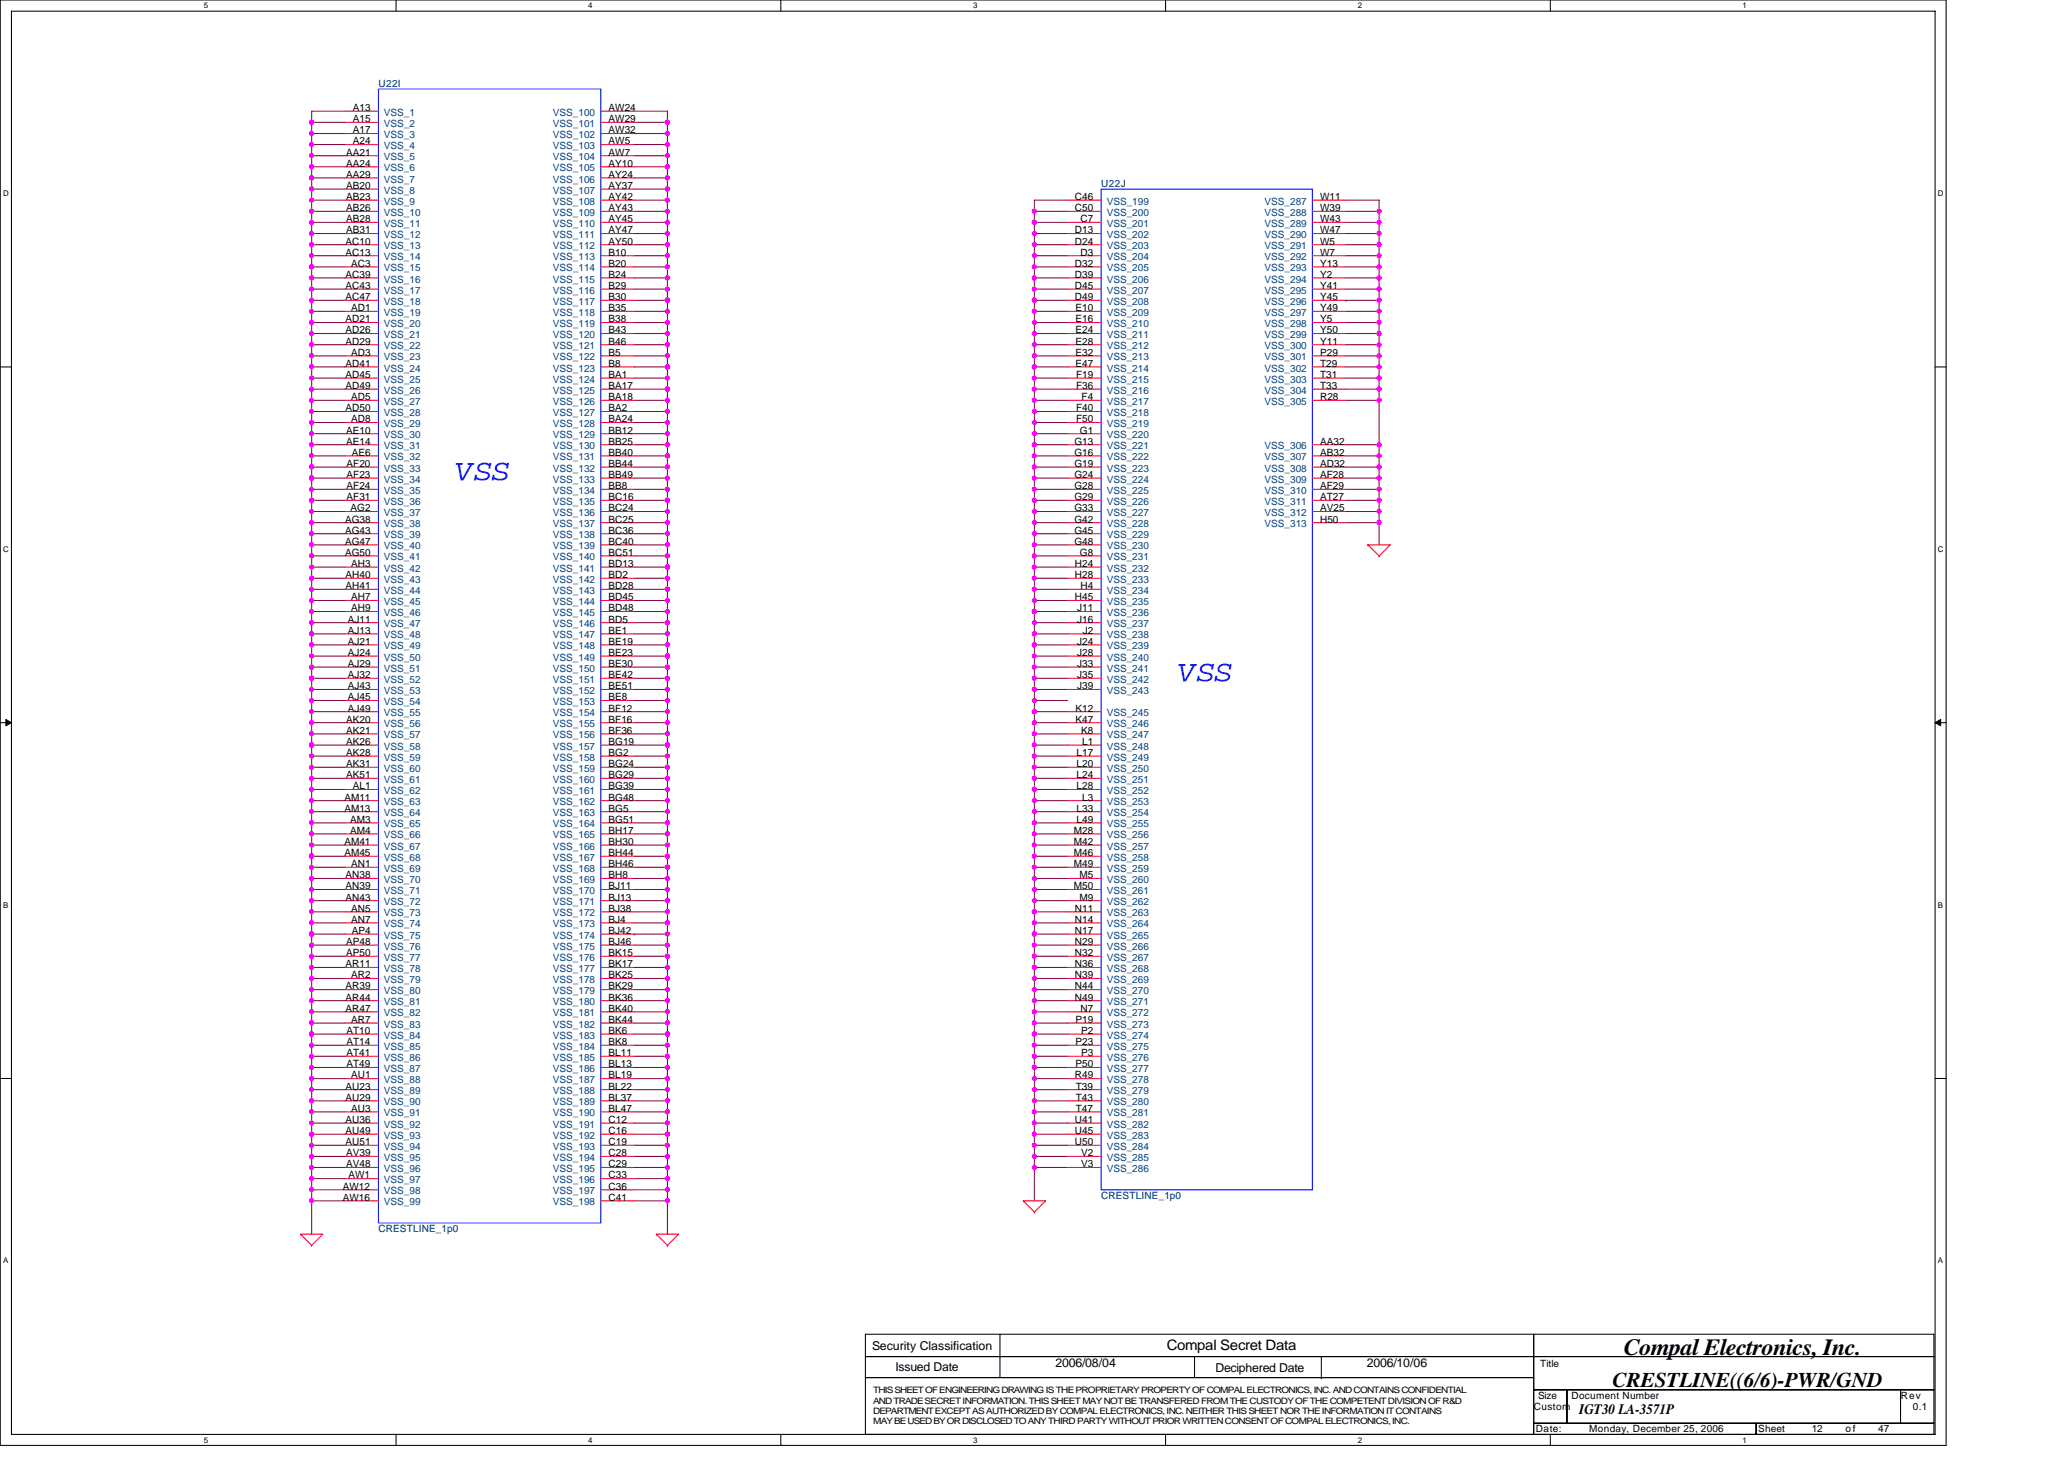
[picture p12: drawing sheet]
<svg xmlns="http://www.w3.org/2000/svg" width="297mm" height="210mm" viewBox="0 0 297 210" stroke-linecap="round" stroke-linejoin="round" font-family="sans-serif">
<defs><g id="words">
<g font-size="4.3" fill="#00f">
<text x="65.6" y="69.1">VSS</text>
<text x="169.6" y="97.9">VSS</text>
</g>
<text font-size="3.3" x="233.7" y="195.1">Compal Electronics, Inc.</text>
<text font-size="3" x="232.1" y="199.6">CRESTLINE((6/6)-PWR/GND</text>
<g font-size="2.1">
<text x="167.9" y="194.4">Compal Secret Data</text>
<text x="227.3" y="203.5">IGT30 LA-3571P</text>
</g>
<g font-size="1.8">
<text x="125.5" y="194.2">Security Classification</text>
<text x="128.9" y="197.3">Issued Date</text>
<text x="151.9" y="196.8">2006/08/04</text>
<text x="174.9" y="197.4">Deciphered Date</text>
<text x="196.7" y="196.8">2006/10/06</text>
</g>
<g font-size="1.4">
<text x="50.8" y="16">A13</text>
<text x="50.8" y="17.6">A15</text>
<text x="87.6" y="16">AW24</text>
<text x="87.6" y="17.6">AW29</text>
<text x="49.8" y="22.4">AA21</text>
<text x="49.8" y="24">AA24</text>
<text x="50.8" y="19.2">A17</text>
<text x="50.8" y="20.8">A24</text>
<text x="87.6" y="19.2">AW32</text>
<text x="87.6" y="20.8">AW5</text>
<text x="87.6" y="22.4">AW7</text>
<text x="87.6" y="24">AY10</text>
<text x="49.8" y="25.6">AA29</text>
<text x="49.8" y="27.2">AB20</text>
<text x="49.8" y="28.8">AB23</text>
<text x="87.6" y="25.6">AY24</text>
<text x="87.6" y="27.2">AY37</text>
<text x="87.6" y="28.8">AY42</text>
<text x="154.7" y="28.8">C46</text>
<text x="190" y="28.8">W11</text>
<text x="49.7" y="35.2">AC10</text>
<text x="49.8" y="30.4">AB26</text>
<text x="49.8" y="32">AB28</text>
<text x="49.8" y="33.6">AB31</text>
<text x="87.6" y="30.4">AY43</text>
<text x="87.6" y="32">AY45</text>
<text x="87.6" y="33.6">AY47</text>
<text x="87.6" y="35.2">AY50</text>
<text x="154.7" y="30.4">C50</text>
<text x="154.7" y="33.6">D13</text>
<text x="154.7" y="35.2">D24</text>
<text x="155.5" y="32">C7</text>
<text x="190" y="30.4">W39</text>
<text x="190" y="32">W43</text>
<text x="190" y="33.6">W47</text>
<text x="190" y="35.2">W5</text>
<text x="49.7" y="36.8">AC13</text>
<text x="49.7" y="40">AC39</text>
<text x="49.7" y="41.6">AC43</text>
<text x="50.5" y="38.4">AC3</text>
<text x="87.6" y="36.8">B10</text>
<text x="87.6" y="38.4">B20</text>
<text x="87.6" y="40">B24</text>
<text x="87.6" y="41.6">B29</text>
<text x="154.7" y="38.4">D32</text>
<text x="154.7" y="40">D39</text>
<text x="154.7" y="41.6">D45</text>
<text x="155.5" y="36.8">D3</text>
<text x="190" y="36.8">W7</text>
<text x="190" y="38.4">Y13</text>
<text x="190" y="40">Y2</text>
<text x="190" y="41.6">Y41</text>
<text x="49.7" y="46.4">AD21</text>
<text x="49.7" y="48">AD26</text>
<text x="49.7" y="43.2">AC47</text>
<text x="50.5" y="44.8">AD1</text>
<text x="87.6" y="43.2">B30</text>
<text x="87.6" y="44.8">B35</text>
<text x="87.6" y="46.4">B38</text>
<text x="87.6" y="48">B43</text>
<text x="154.7" y="43.2">D49</text>
<text x="154.8" y="44.8">E10</text>
<text x="154.8" y="46.4">E16</text>
<text x="154.8" y="48">E24</text>
<text x="190" y="43.2">Y45</text>
<text x="190" y="44.8">Y49</text>
<text x="190" y="46.4">Y5</text>
<text x="190" y="48">Y50</text>
<text x="49.7" y="49.6">AD29</text>
<text x="49.7" y="52.8">AD41</text>
<text x="50.5" y="51.2">AD3</text>
<text x="87.6" y="49.6">B46</text>
<text x="87.6" y="51.2">B5</text>
<text x="87.6" y="52.8">B8</text>
<text x="154.8" y="49.6">E28</text>
<text x="154.8" y="51.2">E32</text>
<text x="154.8" y="52.8">E47</text>
<text x="190" y="49.6">Y11</text>
<text x="190" y="51.2">P29</text>
<text x="190" y="52.8">T29</text>
<text x="49.7" y="54.4">AD45</text>
<text x="49.7" y="56">AD49</text>
<text x="49.7" y="59.2">AD50</text>
<text x="50.5" y="57.6">AD5</text>
<text x="87.6" y="54.4">BA1</text>
<text x="87.6" y="56">BA17</text>
<text x="87.6" y="57.6">BA18</text>
<text x="87.6" y="59.2">BA2</text>
<text x="154.9" y="54.4">F19</text>
<text x="154.9" y="56">F36</text>
<text x="154.9" y="59.2">F40</text>
<text x="155.7" y="57.6">F4</text>
<text x="190" y="54.4">T31</text>
<text x="190" y="56">T33</text>
<text x="190" y="57.6">R28</text>
<text x="49.8" y="62.4">AE10</text>
<text x="49.8" y="64">AE14</text>
<text x="50.5" y="60.8">AD8</text>
<text x="50.6" y="65.6">AE6</text>
<text x="87.6" y="60.8">BA24</text>
<text x="87.6" y="62.4">BB12</text>
<text x="87.6" y="64">BB25</text>
<text x="87.6" y="65.6">BB40</text>
<text x="154.6" y="64">G13</text>
<text x="154.6" y="65.6">G16</text>
<text x="154.9" y="60.8">F50</text>
<text x="155.4" y="62.4">G1</text>
<text x="190" y="64">AA32</text>
<text x="190" y="65.6">AB32</text>
<text x="49.9" y="67.2">AF20</text>
<text x="49.9" y="68.8">AF23</text>
<text x="49.9" y="70.4">AF24</text>
<text x="49.9" y="72">AF31</text>
<text x="87.6" y="67.2">BB44</text>
<text x="87.6" y="68.8">BB49</text>
<text x="87.6" y="70.4">BB8</text>
<text x="87.6" y="72">BC16</text>
<text x="154.6" y="67.2">G19</text>
<text x="154.6" y="68.8">G24</text>
<text x="154.6" y="70.4">G28</text>
<text x="154.6" y="72">G29</text>
<text x="190" y="67.2">AD32</text>
<text x="190" y="68.8">AF28</text>
<text x="190" y="70.4">AF29</text>
<text x="190" y="72">AT27</text>
<text x="49.7" y="75.2">AG38</text>
<text x="49.7" y="76.8">AG43</text>
<text x="50.5" y="73.6">AG2</text>
<text x="87.6" y="73.6">BC24</text>
<text x="87.6" y="75.2">BC25</text>
<text x="87.6" y="76.8">BC36</text>
<text x="154.6" y="73.6">G33</text>
<text x="154.6" y="75.2">G42</text>
<text x="154.6" y="76.8">G45</text>
<text x="190" y="73.6">AV25</text>
<text x="190" y="75.2">H50</text>
<text x="49.7" y="78.4">AG47</text>
<text x="49.7" y="80">AG50</text>
<text x="49.7" y="83.2">AH40</text>
<text x="50.5" y="81.6">AH3</text>
<text x="87.6" y="78.4">BC40</text>
<text x="87.6" y="80">BC51</text>
<text x="87.6" y="81.6">BD13</text>
<text x="87.6" y="83.2">BD2</text>
<text x="154.6" y="78.4">G48</text>
<text x="154.7" y="81.6">H24</text>
<text x="154.7" y="83.2">H28</text>
<text x="155.4" y="80">G8</text>
<text x="49.7" y="84.8">AH41</text>
<text x="50.1" y="89.6">AJ11</text>
<text x="50.5" y="86.4">AH7</text>
<text x="50.5" y="88">AH9</text>
<text x="87.6" y="84.8">BD28</text>
<text x="87.6" y="86.4">BD45</text>
<text x="87.6" y="88">BD48</text>
<text x="87.6" y="89.6">BD5</text>
<text x="154.7" y="86.4">H45</text>
<text x="155" y="88">J11</text>
<text x="155" y="89.6">J16</text>
<text x="155.5" y="84.8">H4</text>
<text x="50.1" y="91.2">AJ13</text>
<text x="50.1" y="92.8">AJ21</text>
<text x="50.1" y="94.4">AJ24</text>
<text x="50.1" y="96">AJ29</text>
<text x="87.6" y="91.2">BE1</text>
<text x="87.6" y="92.8">BE19</text>
<text x="87.6" y="94.4">BE23</text>
<text x="87.6" y="96">BE30</text>
<text x="155" y="92.8">J24</text>
<text x="155" y="94.4">J28</text>
<text x="155" y="96">J33</text>
<text x="155.8" y="91.2">J2</text>
<text x="50.1" y="97.6">AJ32</text>
<text x="50.1" y="99.2">AJ43</text>
<text x="50.1" y="100.8">AJ45</text>
<text x="87.6" y="97.6">BE42</text>
<text x="87.6" y="99.2">BE51</text>
<text x="87.6" y="100.8">BE8</text>
<text x="155" y="97.6">J35</text>
<text x="155" y="99.2">J39</text>
<text x="49.8" y="104">AK20</text>
<text x="49.8" y="105.6">AK21</text>
<text x="49.8" y="107.2">AK26</text>
<text x="50.1" y="102.4">AJ49</text>
<text x="87.6" y="102.4">BF12</text>
<text x="87.6" y="104">BF16</text>
<text x="87.6" y="105.6">BF36</text>
<text x="87.6" y="107.2">BG19</text>
<text x="154.8" y="102.4">K12</text>
<text x="154.8" y="104">K47</text>
<text x="155.6" y="105.6">K8</text>
<text x="155.7" y="107.2">L1</text>
<text x="49.8" y="108.8">AK28</text>
<text x="49.8" y="110.4">AK31</text>
<text x="49.8" y="112">AK51</text>
<text x="50.8" y="113.6">AL1</text>
<text x="87.6" y="108.8">BG2</text>
<text x="87.6" y="110.4">BG24</text>
<text x="87.6" y="112">BG29</text>
<text x="87.6" y="113.6">BG39</text>
<text x="154.9" y="108.8">L17</text>
<text x="154.9" y="110.4">L20</text>
<text x="154.9" y="112">L24</text>
<text x="154.9" y="113.6">L28</text>
<text x="49.6" y="115.2">AM11</text>
<text x="49.6" y="116.8">AM13</text>
<text x="50.4" y="118.4">AM3</text>
<text x="50.4" y="120">AM4</text>
<text x="87.6" y="115.2">BG48</text>
<text x="87.6" y="116.8">BG5</text>
<text x="87.6" y="118.4">BG51</text>
<text x="87.6" y="120">BH17</text>
<text x="154.5" y="120">M28</text>
<text x="154.9" y="116.8">L33</text>
<text x="154.9" y="118.4">L49</text>
<text x="155.7" y="115.2">L3</text>
<text x="49.6" y="121.6">AM41</text>
<text x="49.6" y="123.2">AM45</text>
<text x="50.5" y="124.8">AN1</text>
<text x="87.6" y="121.6">BH30</text>
<text x="87.6" y="123.2">BH44</text>
<text x="87.6" y="124.8">BH46</text>
<text x="154.5" y="121.6">M42</text>
<text x="154.5" y="123.2">M46</text>
<text x="154.5" y="124.8">M49</text>
<text x="49.7" y="126.4">AN38</text>
<text x="49.7" y="128">AN39</text>
<text x="49.7" y="129.6">AN43</text>
<text x="50.5" y="131.2">AN5</text>
<text x="87.6" y="126.4">BH8</text>
<text x="87.6" y="128">BJ11</text>
<text x="87.6" y="129.6">BJ13</text>
<text x="87.6" y="131.2">BJ38</text>
<text x="154.5" y="128">M50</text>
<text x="154.7" y="131.2">N11</text>
<text x="155.3" y="126.4">M5</text>
<text x="155.3" y="129.6">M9</text>
<text x="49.8" y="136">AP48</text>
<text x="49.8" y="137.6">AP50</text>
<text x="50.5" y="132.8">AN7</text>
<text x="50.6" y="134.4">AP4</text>
<text x="87.6" y="132.8">BJ4</text>
<text x="87.6" y="134.4">BJ42</text>
<text x="87.6" y="136">BJ46</text>
<text x="87.6" y="137.6">BK15</text>
<text x="154.7" y="132.8">N14</text>
<text x="154.7" y="134.4">N17</text>
<text x="154.7" y="136">N29</text>
<text x="154.7" y="137.6">N32</text>
<text x="49.7" y="139.2">AR11</text>
<text x="49.7" y="142.4">AR39</text>
<text x="49.7" y="144">AR44</text>
<text x="50.5" y="140.8">AR2</text>
<text x="87.6" y="139.2">BK17</text>
<text x="87.6" y="140.8">BK25</text>
<text x="87.6" y="142.4">BK29</text>
<text x="87.6" y="144">BK36</text>
<text x="154.7" y="139.2">N36</text>
<text x="154.7" y="140.8">N39</text>
<text x="154.7" y="142.4">N44</text>
<text x="154.7" y="144">N49</text>
<text x="49.7" y="145.6">AR47</text>
<text x="49.9" y="148.8">AT10</text>
<text x="50.5" y="147.2">AR7</text>
<text x="87.6" y="147.2">BK44</text>
<text x="87.6" y="145.6">BK40</text>
<text x="87.6" y="148.8">BK6</text>
<text x="154.8" y="147.2">P19</text>
<text x="155.5" y="145.6">N7</text>
<text x="155.6" y="148.8">P2</text>
<text x="49.9" y="150.4">AT14</text>
<text x="49.9" y="152">AT41</text>
<text x="49.9" y="153.6">AT49</text>
<text x="50.5" y="155.2">AU1</text>
<text x="87.6" y="150.4">BK8</text>
<text x="87.6" y="153.6">BL13</text>
<text x="87.6" y="152">BL11</text>
<text x="87.6" y="155.2">BL19</text>
<text x="154.7" y="155.2">R49</text>
<text x="154.8" y="150.4">P23</text>
<text x="154.8" y="153.6">P50</text>
<text x="155.6" y="152">P3</text>
<text x="49.7" y="156.8">AU23</text>
<text x="49.7" y="158.4">AU29</text>
<text x="49.7" y="161.6">AU36</text>
<text x="50.5" y="160">AU3</text>
<text x="87.6" y="156.8">BL22</text>
<text x="87.6" y="161.6">C12</text>
<text x="87.6" y="158.4">BL37</text>
<text x="87.6" y="160">BL47</text>
<text x="154.7" y="161.6">U41</text>
<text x="154.8" y="156.8">T39</text>
<text x="154.8" y="158.4">T43</text>
<text x="154.8" y="160">T47</text>
<text x="49.7" y="163.2">AU49</text>
<text x="49.7" y="164.8">AU51</text>
<text x="49.8" y="166.4">AV39</text>
<text x="49.8" y="168">AV48</text>
<text x="87.6" y="164.8">C19</text>
<text x="87.6" y="168">C29</text>
<text x="87.6" y="163.2">C16</text>
<text x="87.6" y="166.4">C28</text>
<text x="154.7" y="163.2">U45</text>
<text x="154.7" y="164.8">U50</text>
<text x="155.6" y="166.4">V2</text>
<text x="155.6" y="168">V3</text>
<text x="49.3" y="172.8">AW16</text>
<text x="49.3" y="171.2">AW12</text>
<text x="50.1" y="169.6">AW1</text>
<text x="87.6" y="172.8">C41</text>
<text x="87.6" y="171.2">C36</text>
<text x="87.6" y="169.6">C33</text>
<text x="221.7" y="196.7">Title</text>
<text x="220.7" y="202.9">Custom</text>
<text x="221.4" y="201.3">Size</text>
<text x="226.2" y="201.3">Document Number</text>
<text x="273.6" y="201.3">Rev</text>
<text x="275.3" y="202.9">0.1</text>
<text x="221" y="206.1">Date:</text>
<text x="228.7" y="206.1">Monday, December 25, 2006</text>
<text x="253" y="206.1">Sheet</text>
<text x="260.7" y="206.1">12</text>
<text x="265.6" y="206.1">of</text>
<text x="270.3" y="206.1">47</text>
</g>
<g font-size="1.4" fill="#000080">
<text x="54.5" y="12.5">U22I</text>
<text x="158.5" y="26.9">U22J</text>
<text x="158.5" y="172.5">CRESTLINE_1p0</text>
<text x="54.5" y="177.3">CRESTLINE_1p0</text>
</g>
<g font-size="1.4" fill="#004080">
<text x="55.3" y="16.7">VSS_1</text>
<text x="79.6" y="16.7">VSS_100</text>
<text x="55.3" y="18.3">VSS_2</text>
<text x="55.3" y="19.9">VSS_3</text>
<text x="55.3" y="21.5">VSS_4</text>
<text x="55.3" y="23.1">VSS_5</text>
<text x="79.6" y="18.3">VSS_101</text>
<text x="79.6" y="19.9">VSS_102</text>
<text x="79.6" y="21.5">VSS_103</text>
<text x="79.6" y="23.1">VSS_104</text>
<text x="55.3" y="24.7">VSS_6</text>
<text x="55.3" y="26.3">VSS_7</text>
<text x="55.3" y="27.9">VSS_8</text>
<text x="55.3" y="29.5">VSS_9</text>
<text x="79.6" y="24.7">VSS_105</text>
<text x="79.6" y="26.3">VSS_106</text>
<text x="79.6" y="27.9">VSS_107</text>
<text x="79.6" y="29.5">VSS_108</text>
<text x="159.3" y="29.5">VSS_199</text>
<text x="182" y="29.5">VSS_287</text>
<text x="55.3" y="31.1">VSS_10</text>
<text x="55.3" y="32.7">VSS_11</text>
<text x="55.3" y="34.3">VSS_12</text>
<text x="55.3" y="35.9">VSS_13</text>
<text x="79.6" y="31.1">VSS_109</text>
<text x="79.6" y="32.7">VSS_110</text>
<text x="79.6" y="34.3">VSS_111</text>
<text x="79.6" y="35.9">VSS_112</text>
<text x="159.3" y="31.1">VSS_200</text>
<text x="159.3" y="32.7">VSS_201</text>
<text x="159.3" y="34.3">VSS_202</text>
<text x="159.3" y="35.9">VSS_203</text>
<text x="182" y="31.1">VSS_288</text>
<text x="182" y="32.7">VSS_289</text>
<text x="182" y="34.3">VSS_290</text>
<text x="182" y="35.9">VSS_291</text>
<text x="55.3" y="37.5">VSS_14</text>
<text x="55.3" y="39.1">VSS_15</text>
<text x="55.3" y="40.7">VSS_16</text>
<text x="79.6" y="37.5">VSS_113</text>
<text x="79.6" y="39.1">VSS_114</text>
<text x="79.6" y="40.7">VSS_115</text>
<text x="159.3" y="37.5">VSS_204</text>
<text x="159.3" y="39.1">VSS_205</text>
<text x="159.3" y="40.7">VSS_206</text>
<text x="182" y="37.5">VSS_292</text>
<text x="182" y="39.1">VSS_293</text>
<text x="182" y="40.7">VSS_294</text>
<text x="55.3" y="42.3">VSS_17</text>
<text x="55.3" y="45.5">VSS_19</text>
<text x="55.3" y="47.1">VSS_20</text>
<text x="55.3" y="43.9">VSS_18</text>
<text x="79.6" y="42.3">VSS_116</text>
<text x="79.6" y="43.9">VSS_117</text>
<text x="79.6" y="45.5">VSS_118</text>
<text x="79.6" y="47.1">VSS_119</text>
<text x="159.3" y="42.3">VSS_207</text>
<text x="159.3" y="43.9">VSS_208</text>
<text x="159.3" y="45.5">VSS_209</text>
<text x="159.3" y="47.1">VSS_210</text>
<text x="182" y="42.3">VSS_295</text>
<text x="182" y="43.9">VSS_296</text>
<text x="182" y="45.5">VSS_297</text>
<text x="182" y="47.1">VSS_298</text>
<text x="55.3" y="48.7">VSS_21</text>
<text x="55.3" y="50.3">VSS_22</text>
<text x="55.3" y="51.9">VSS_23</text>
<text x="55.3" y="53.5">VSS_24</text>
<text x="79.6" y="48.7">VSS_120</text>
<text x="79.6" y="50.3">VSS_121</text>
<text x="79.6" y="51.9">VSS_122</text>
<text x="79.6" y="53.5">VSS_123</text>
<text x="159.3" y="48.7">VSS_211</text>
<text x="159.3" y="50.3">VSS_212</text>
<text x="159.3" y="51.9">VSS_213</text>
<text x="159.3" y="53.5">VSS_214</text>
<text x="182" y="48.7">VSS_299</text>
<text x="182" y="50.3">VSS_300</text>
<text x="182" y="51.9">VSS_301</text>
<text x="182" y="53.5">VSS_302</text>
<text x="55.3" y="55.1">VSS_25</text>
<text x="55.3" y="56.7">VSS_26</text>
<text x="55.3" y="58.3">VSS_27</text>
<text x="55.3" y="59.9">VSS_28</text>
<text x="79.6" y="55.1">VSS_124</text>
<text x="79.6" y="56.7">VSS_125</text>
<text x="79.6" y="58.3">VSS_126</text>
<text x="79.6" y="59.9">VSS_127</text>
<text x="159.3" y="55.1">VSS_215</text>
<text x="159.3" y="56.7">VSS_216</text>
<text x="159.3" y="58.3">VSS_217</text>
<text x="159.3" y="59.9">VSS_218</text>
<text x="182" y="55.1">VSS_303</text>
<text x="182" y="56.7">VSS_304</text>
<text x="182" y="58.3">VSS_305</text>
<text x="55.3" y="61.5">VSS_29</text>
<text x="55.3" y="63.1">VSS_30</text>
<text x="55.3" y="64.7">VSS_31</text>
<text x="79.6" y="61.5">VSS_128</text>
<text x="79.6" y="63.1">VSS_129</text>
<text x="79.6" y="64.7">VSS_130</text>
<text x="159.3" y="61.5">VSS_219</text>
<text x="159.3" y="63.1">VSS_220</text>
<text x="159.3" y="64.7">VSS_221</text>
<text x="182" y="64.7">VSS_306</text>
<text x="55.3" y="66.3">VSS_32</text>
<text x="55.3" y="67.9">VSS_33</text>
<text x="55.3" y="69.5">VSS_34</text>
<text x="55.3" y="71.1">VSS_35</text>
<text x="79.6" y="66.3">VSS_131</text>
<text x="79.6" y="67.9">VSS_132</text>
<text x="79.6" y="69.5">VSS_133</text>
<text x="79.6" y="71.1">VSS_134</text>
<text x="159.3" y="66.3">VSS_222</text>
<text x="159.3" y="67.9">VSS_223</text>
<text x="159.3" y="69.5">VSS_224</text>
<text x="159.3" y="71.1">VSS_225</text>
<text x="182" y="66.3">VSS_307</text>
<text x="182" y="67.9">VSS_308</text>
<text x="182" y="69.5">VSS_309</text>
<text x="182" y="71.1">VSS_310</text>
<text x="55.3" y="72.7">VSS_36</text>
<text x="55.3" y="74.3">VSS_37</text>
<text x="55.3" y="75.9">VSS_38</text>
<text x="55.3" y="77.5">VSS_39</text>
<text x="79.6" y="72.7">VSS_135</text>
<text x="79.6" y="74.3">VSS_136</text>
<text x="79.6" y="75.9">VSS_137</text>
<text x="79.6" y="77.5">VSS_138</text>
<text x="159.3" y="72.7">VSS_226</text>
<text x="159.3" y="74.3">VSS_227</text>
<text x="159.3" y="75.9">VSS_228</text>
<text x="159.3" y="77.5">VSS_229</text>
<text x="182" y="72.7">VSS_311</text>
<text x="182" y="74.3">VSS_312</text>
<text x="182" y="75.9">VSS_313</text>
<text x="55.3" y="79.1">VSS_40</text>
<text x="55.3" y="80.7">VSS_41</text>
<text x="55.3" y="82.3">VSS_42</text>
<text x="55.3" y="83.9">VSS_43</text>
<text x="79.6" y="79.1">VSS_139</text>
<text x="79.6" y="80.7">VSS_140</text>
<text x="79.6" y="82.3">VSS_141</text>
<text x="79.6" y="83.9">VSS_142</text>
<text x="159.3" y="79.1">VSS_230</text>
<text x="159.3" y="80.7">VSS_231</text>
<text x="159.3" y="82.3">VSS_232</text>
<text x="159.3" y="83.9">VSS_233</text>
<text x="55.3" y="85.5">VSS_44</text>
<text x="55.3" y="87.1">VSS_45</text>
<text x="55.3" y="88.7">VSS_46</text>
<text x="79.6" y="85.5">VSS_143</text>
<text x="79.6" y="87.1">VSS_144</text>
<text x="79.6" y="88.7">VSS_145</text>
<text x="159.3" y="85.5">VSS_234</text>
<text x="159.3" y="87.1">VSS_235</text>
<text x="159.3" y="88.7">VSS_236</text>
<text x="55.3" y="90.3">VSS_47</text>
<text x="55.3" y="91.9">VSS_48</text>
<text x="55.3" y="93.5">VSS_49</text>
<text x="55.3" y="95.1">VSS_50</text>
<text x="79.6" y="90.3">VSS_146</text>
<text x="79.6" y="91.9">VSS_147</text>
<text x="79.6" y="93.5">VSS_148</text>
<text x="79.6" y="95.1">VSS_149</text>
<text x="159.3" y="90.3">VSS_237</text>
<text x="159.3" y="91.9">VSS_238</text>
<text x="159.3" y="93.5">VSS_239</text>
<text x="159.3" y="95.1">VSS_240</text>
<text x="55.3" y="96.7">VSS_51</text>
<text x="55.3" y="98.3">VSS_52</text>
<text x="55.3" y="99.9">VSS_53</text>
<text x="55.3" y="101.5">VSS_54</text>
<text x="79.6" y="96.7">VSS_150</text>
<text x="79.6" y="98.3">VSS_151</text>
<text x="79.6" y="99.9">VSS_152</text>
<text x="79.6" y="101.5">VSS_153</text>
<text x="159.3" y="96.7">VSS_241</text>
<text x="159.3" y="98.3">VSS_242</text>
<text x="159.3" y="99.9">VSS_243</text>
<text x="55.3" y="103.1">VSS_55</text>
<text x="55.3" y="104.7">VSS_56</text>
<text x="55.3" y="106.3">VSS_57</text>
<text x="55.3" y="107.9">VSS_58</text>
<text x="79.6" y="103.1">VSS_154</text>
<text x="79.6" y="104.7">VSS_155</text>
<text x="79.6" y="106.3">VSS_156</text>
<text x="79.6" y="107.9">VSS_157</text>
<text x="159.3" y="103.1">VSS_245</text>
<text x="159.3" y="104.7">VSS_246</text>
<text x="159.3" y="106.3">VSS_247</text>
<text x="159.3" y="107.9">VSS_248</text>
<text x="55.3" y="109.5">VSS_59</text>
<text x="55.3" y="111.1">VSS_60</text>
<text x="55.3" y="112.7">VSS_61</text>
<text x="79.6" y="109.5">VSS_158</text>
<text x="79.6" y="111.1">VSS_159</text>
<text x="79.6" y="112.7">VSS_160</text>
<text x="159.3" y="109.5">VSS_249</text>
<text x="159.3" y="111.1">VSS_250</text>
<text x="159.3" y="112.7">VSS_251</text>
<text x="55.3" y="114.3">VSS_62</text>
<text x="55.3" y="115.9">VSS_63</text>
<text x="55.3" y="117.5">VSS_64</text>
<text x="55.3" y="119.1">VSS_65</text>
<text x="79.6" y="114.3">VSS_161</text>
<text x="79.6" y="115.9">VSS_162</text>
<text x="79.6" y="117.5">VSS_163</text>
<text x="79.6" y="119.1">VSS_164</text>
<text x="159.3" y="114.3">VSS_252</text>
<text x="159.3" y="115.9">VSS_253</text>
<text x="159.3" y="117.5">VSS_254</text>
<text x="159.3" y="119.1">VSS_255</text>
<text x="55.3" y="120.7">VSS_66</text>
<text x="55.3" y="122.3">VSS_67</text>
<text x="55.3" y="123.9">VSS_68</text>
<text x="55.3" y="125.5">VSS_69</text>
<text x="79.6" y="120.7">VSS_165</text>
<text x="79.6" y="122.3">VSS_166</text>
<text x="79.6" y="123.9">VSS_167</text>
<text x="79.6" y="125.5">VSS_168</text>
<text x="159.3" y="120.7">VSS_256</text>
<text x="159.3" y="122.3">VSS_257</text>
<text x="159.3" y="123.9">VSS_258</text>
<text x="159.3" y="125.5">VSS_259</text>
<text x="55.3" y="127.1">VSS_70</text>
<text x="55.3" y="128.7">VSS_71</text>
<text x="55.3" y="130.3">VSS_72</text>
<text x="55.3" y="131.9">VSS_73</text>
<text x="79.6" y="127.1">VSS_169</text>
<text x="79.6" y="128.7">VSS_170</text>
<text x="79.6" y="130.3">VSS_171</text>
<text x="79.6" y="131.9">VSS_172</text>
<text x="159.3" y="127.1">VSS_260</text>
<text x="159.3" y="128.7">VSS_261</text>
<text x="159.3" y="130.3">VSS_262</text>
<text x="159.3" y="131.9">VSS_263</text>
<text x="55.3" y="133.5">VSS_74</text>
<text x="55.3" y="135.1">VSS_75</text>
<text x="55.3" y="136.7">VSS_76</text>
<text x="79.6" y="133.5">VSS_173</text>
<text x="79.6" y="135.1">VSS_174</text>
<text x="79.6" y="136.7">VSS_175</text>
<text x="159.3" y="133.5">VSS_264</text>
<text x="159.3" y="135.1">VSS_265</text>
<text x="159.3" y="136.7">VSS_266</text>
<text x="55.3" y="138.3">VSS_77</text>
<text x="55.3" y="139.9">VSS_78</text>
<text x="55.3" y="141.5">VSS_79</text>
<text x="55.3" y="143.1">VSS_80</text>
<text x="79.6" y="138.3">VSS_176</text>
<text x="79.6" y="139.9">VSS_177</text>
<text x="79.6" y="141.5">VSS_178</text>
<text x="79.6" y="143.1">VSS_179</text>
<text x="159.3" y="138.3">VSS_267</text>
<text x="159.3" y="139.9">VSS_268</text>
<text x="159.3" y="141.5">VSS_269</text>
<text x="159.3" y="143.1">VSS_270</text>
<text x="55.3" y="144.7">VSS_81</text>
<text x="55.3" y="146.3">VSS_82</text>
<text x="55.3" y="147.9">VSS_83</text>
<text x="55.3" y="149.5">VSS_84</text>
<text x="79.6" y="144.7">VSS_180</text>
<text x="79.6" y="147.9">VSS_182</text>
<text x="79.6" y="146.3">VSS_181</text>
<text x="79.6" y="149.5">VSS_183</text>
<text x="159.3" y="144.7">VSS_271</text>
<text x="159.3" y="146.3">VSS_272</text>
<text x="159.3" y="147.9">VSS_273</text>
<text x="159.3" y="149.5">VSS_274</text>
<text x="55.3" y="151.1">VSS_85</text>
<text x="55.3" y="152.7">VSS_86</text>
<text x="55.3" y="154.3">VSS_87</text>
<text x="55.3" y="155.9">VSS_88</text>
<text x="79.6" y="151.1">VSS_184</text>
<text x="79.6" y="154.3">VSS_186</text>
<text x="79.6" y="152.7">VSS_185</text>
<text x="79.6" y="155.9">VSS_187</text>
<text x="159.3" y="151.1">VSS_275</text>
<text x="159.3" y="152.7">VSS_276</text>
<text x="159.3" y="154.3">VSS_277</text>
<text x="159.3" y="155.9">VSS_278</text>
<text x="55.3" y="157.5">VSS_89</text>
<text x="55.3" y="159.1">VSS_90</text>
<text x="55.3" y="160.7">VSS_91</text>
<text x="79.6" y="157.5">VSS_188</text>
<text x="79.6" y="159.1">VSS_189</text>
<text x="79.6" y="160.7">VSS_190</text>
<text x="159.3" y="157.5">VSS_279</text>
<text x="159.3" y="159.1">VSS_280</text>
<text x="159.3" y="160.7">VSS_281</text>
<text x="55.3" y="162.3">VSS_92</text>
<text x="55.3" y="163.9">VSS_93</text>
<text x="55.3" y="165.5">VSS_94</text>
<text x="55.3" y="167.1">VSS_95</text>
<text x="79.6" y="162.3">VSS_191</text>
<text x="79.6" y="165.5">VSS_193</text>
<text x="79.6" y="163.9">VSS_192</text>
<text x="79.6" y="167.1">VSS_194</text>
<text x="159.3" y="162.3">VSS_282</text>
<text x="159.3" y="163.9">VSS_283</text>
<text x="159.3" y="165.5">VSS_284</text>
<text x="159.3" y="167.1">VSS_285</text>
<text x="55.3" y="170.3">VSS_97</text>
<text x="55.3" y="168.7">VSS_96</text>
<text x="55.3" y="173.5">VSS_99</text>
<text x="55.3" y="171.9">VSS_98</text>
<text x="79.6" y="173.5">VSS_198</text>
<text x="79.6" y="168.7">VSS_195</text>
<text x="79.6" y="171.9">VSS_197</text>
<text x="79.6" y="170.3">VSS_196</text>
<text x="159.3" y="168.7">VSS_286</text>
</g>
<g font-size="1.3">
<text x="125.7" y="200.5">THIS SHEET OF ENGINEERING DRAWING IS THE PROPRIETARY PROPERTY OF COMPAL ELECTRONICS, INC. AND CONTAINS CONFIDENTIAL</text>
<text x="125.7" y="202">AND TRADE SECRET INFORMATION. THIS SHEET MAY NOT BE TRANSFERED FROM THE CUSTODY OF THE COMPETENT DIVISION OF R&amp;D</text>
<text x="125.7" y="203.5">DEPARTMENT EXCEPT AS AUTHORIZED BY COMPAL ELECTRONICS, INC. NEITHER THIS SHEET NOR THE INFORMATION IT CONTAINS</text>
<text x="125.7" y="204.9">MAY BE USED BY OR DISCLOSED TO ANY THIRD PARTY WITHOUT PRIOR WRITTEN CONSENT OF COMPAL ELECTRONICS, INC.</text>
</g>
<g font-size="1.1">
<text x="29.3" y="1.2">5</text>
<text x="84.7" y="1.2">4</text>
<text x="140" y="1.2">3</text>
<text x="195.4" y="1.2">2</text>
<text x="250.8" y="1.2">1</text>
<text x=".4" y="28.2">D</text>
<text x="278.9" y="28.2">D</text>
<text x=".4" y="79.4">C</text>
<text x="278.9" y="79.4">C</text>
<text x=".4" y="130.6">B</text>
<text x="278.9" y="130.6">B</text>
<text x=".4" y="181.8">A</text>
<text x="278.9" y="181.8">A</text>
<text x="29.3" y="207.6">5</text>
<text x="84.7" y="207.6">4</text>
<text x="140" y="207.6">3</text>
<text x="195.4" y="207.6">2</text>
<text x="250.8" y="207.6">1</text>
</g>
</g></defs>
<path d="M0 0h280.1v208h-280.1zM1.6 1.6h276.9v204.8h-276.9z" fill="none" stroke="#000" stroke-width=".15"/>
<g fill="#fff">
<path d="M29.3 .2h.6v1.2h-.6z"/>
<path d="M29.3 206.6h.6v1.3h-.6z"/>
</g>
<path d="M57 0v1.6M57 206.4v1.6" fill="none" stroke="#000" stroke-width=".15"/>
<g fill="#fff">
<path d="M84.7 .2h.6v1.2h-.6z"/>
<path d="M84.7 206.6h.6v1.3h-.6z"/>
</g>
<path d="M112.4 0v1.6M112.4 206.4v1.6" fill="none" stroke="#000" stroke-width=".15"/>
<g fill="#fff">
<path d="M140 .2h.6v1.2h-.6z"/>
<path d="M140 206.6h.6v1.3h-.6z"/>
</g>
<path d="M167.7 0v1.6M167.7 206.4v1.6" fill="none" stroke="#000" stroke-width=".15"/>
<g fill="#fff">
<path d="M195.4 .2h.6v1.2h-.6z"/>
<path d="M195.4 206.6h.6v1.3h-.6z"/>
</g>
<path d="M223.1 0v1.6M223.1 206.4v1.6" fill="none" stroke="#000" stroke-width=".15"/>
<g fill="#fff">
<path d="M250.8 .2h.6v1.2h-.6z"/>
<path d="M250.8 206.6h.6v1.3h-.6z"/>
<path d="M.4 27.2h.8v1.3h-.8z"/>
<path d="M278.9 27.2h.8v1.3h-.8z"/>
<path d="M.4 78.4h.8v1.3h-.8z"/>
<path d="M278.9 78.4h.8v1.3h-.8z"/>
</g>
<path d="M0 52.8h1.6M278.5 52.8h1.6" fill="none" stroke="#000" stroke-width=".15"/>
<g fill="#fff">
<path d="M.4 129.6h.8v1.3h-.8z"/>
<path d="M278.9 129.6h.7v1.3h-.7z"/>
</g>
<path d="M0 104h1.6M278.5 104h1.6" fill="none" stroke="#000" stroke-width=".15"/>
<path d="M.8 103.5l.8 .5-.8 .5zM278.5 104l.8-.5v1z" fill="#000" stroke="#000" stroke-width=".14"/>
<g fill="#fff">
<path d="M.4 180.8h.8v1.3h-.8z"/>
<path d="M278.9 180.8h.7v1.3h-.7z"/>
</g>
<g fill="none" stroke="#000" stroke-width=".15">
<path d="M0 155.2h1.6M278.5 155.2h1.6M124.5 192h96.2v3.2h-96.2zM124.5 195.2h96.2v3.1h-96.2zM124.5 198.3h96.2v8.1h-96.2zM143.9 195.2h.1M143.9 195.2v3.1M143.9 192v3.2M171.9 195.2v3.1M190.2 198.3h.1M190.2 195.2v3.1M220.7 192h57.6v3.2h-57.6z"/>
<path d="M220.7 195.2h57.6v4.8h-57.6zM220.7 200h4.8v4.8h-4.8zM220.7 204.8h32v1.6h-32zM225.5 200h48v4.8h-48zM252.7 204.8h25.6v1.6h-25.6zM273.5 200h4.8v4.8h-4.8z"/>
</g>
<g fill="none" stroke="#800040" stroke-width=".15">
<path d="M44.8 17.6v1.6M44.8 19.2v1.6M44.8 19.2h4.9M44.8 17.6h4.9M49.7 16h-4.9v1.6M91.3 19.2h4.8M91.3 17.6h4.8M91.3 16h4.8v1.6M96.1 19.2v1.6M96.1 17.6v1.6M44.8 22.4v1.6M44.8 35.2v1.6"/>
<path d="M44.8 25.6v1.6M44.8 30.4v1.6M44.8 32v1.6M44.8 20.8v1.6M44.8 24v1.6M44.8 36.8v1.6M44.8 28.8v1.6M44.8 33.6v1.6M44.8 27.2v1.6M44.8 38.4v1.6M44.8 25.6h4.9M44.8 33.6h4.9"/>
<path d="M44.8 28.8h4.9M44.8 22.4h4.9M44.8 35.2h4.9M44.8 30.4h4.9M44.8 20.8h4.9M44.8 24h4.9M44.8 32h4.9M44.8 27.2h4.9M44.8 36.8h4.9M44.8 38.4h4.9M91.3 25.6h4.8M91.3 33.6h4.8"/>
<path d="M91.3 28.8h4.8M91.3 22.4h4.8M91.3 35.2h4.8M91.3 30.4h4.8M91.3 20.8h4.8M91.3 24h4.8M91.3 32h4.8M91.3 27.2h4.8M91.3 36.8h4.8M91.3 38.4h4.8M96.1 35.2v1.6M96.1 22.4v1.6"/>
<path d="M96.1 28.8v1.6M96.1 33.6v1.6M96.1 38.4v1.6M96.1 36.8v1.6M96.1 25.6v1.6M96.1 27.2v1.6M96.1 32v1.6M96.1 24v1.6M96.1 20.8v1.6M96.1 30.4v1.6M148.9 32h4.8M148.9 38.4h4.8"/>
<path d="M148.9 35.2h4.8M148.9 38.4v1.6M148.9 33.6h4.8M148.9 36.8h4.8M148.9 30.4h4.8M148.9 30.4v1.6M148.9 36.8v1.6M148.9 33.6v1.6M148.9 35.2v1.6M148.9 32v1.6M153.7 28.8h-4.8v1.6M193.7 32h4.8"/>
<path d="M193.7 38.4h4.8M193.7 35.2h4.8M193.7 33.6h4.8M193.7 36.8h4.8M193.7 30.4h4.8M193.7 28.8h4.8v1.6M198.5 35.2v1.6M198.5 30.4v1.6M198.5 38.4v1.6M198.5 33.6v1.6M198.5 36.8v1.6M198.5 32v1.6"/>
<path d="M44.8 43.2v1.6M44.8 49.6v1.6M44.8 51.2v3.2M44.8 54.4v1.6M44.8 56v1.6M44.8 57.6v1.6M44.8 40v1.6M44.8 41.6v1.6M44.8 44.8v4.8M44.8 59.2v1.6M44.8 59.2h4.9M44.8 57.6h4.9"/>
<path d="M44.8 56h4.9M44.8 54.4h4.9M44.8 51.2h4.9M44.8 52.8h4.9M44.8 49.6h4.9M44.8 43.2h4.9M44.8 44.8h4.9M44.8 46.4h4.9M44.8 48h4.9M44.8 41.6h4.9M44.8 40h4.9M91.3 59.2h4.8"/>
<path d="M91.3 57.6h4.8M91.3 56h4.8M91.3 54.4h4.8M91.3 51.2h4.8M91.3 52.8h4.8M91.3 49.6h4.8M91.3 43.2h4.8M91.3 44.8h4.8M91.3 46.4h4.8M91.3 48h4.8M91.3 41.6h4.8M91.3 40h4.8"/>
<path d="M96.1 52.8v1.6M96.1 40v1.6M96.1 48v1.6M96.1 41.6v1.6M96.1 46.4v1.6M96.1 49.6v1.6M96.1 57.6v1.6M96.1 59.2v1.6M96.1 43.2v3.2M96.1 51.2v1.6M96.1 54.4v1.6M96.1 56v1.6"/>
<path d="M148.9 49.6v1.6M148.9 46.4h4.8M148.9 41.6h4.8M148.9 48h4.8M148.9 43.2h4.8M148.9 44.8h4.8M148.9 40h4.8M148.9 49.6h4.8M148.9 56h4.8M148.9 57.6h4.8M148.9 59.2h4.8M148.9 54.4h4.8"/>
<path d="M148.9 51.2h4.8M148.9 52.8h4.8M148.9 54.4v1.6M148.9 44.8v1.6M148.9 51.2v1.6M148.9 40v1.6M148.9 43.2v1.6M148.9 48v1.6M148.9 52.8v1.6M148.9 41.6v1.6M148.9 46.4v1.6M148.9 56v6.4"/>
<path d="M193.7 46.4h4.8M193.7 41.6h4.8M193.7 48h4.8M193.7 43.2h.1M193.7 44.8h4.8M193.7 40h4.8M193.7 49.6h4.8M193.7 56h4.8M193.7 57.6h4.8M193.7 54.4h4.8M193.7 51.2h4.8M193.7 52.8h4.8"/>
<path d="M193.7 43.2h4.8M198.5 41.6v1.6M198.5 40v1.6M198.5 51.2v1.6M198.5 52.8v1.6M198.5 49.6v1.6M198.5 43.2v3.2M198.5 48v1.6M198.5 54.4v1.6M198.5 56v1.6M198.5 46.4v1.6M198.5 57.6v6.4h-4.8"/>
<path d="M44.8 64v1.6M44.8 68.8v1.6M44.8 73.6v1.6M44.8 60.8v1.6M44.8 65.6v1.6M44.8 75.2v1.6M44.8 76.8v1.6M44.8 72v1.6M44.8 62.4v1.6M44.8 67.2v1.6M44.8 70.4v1.6M44.8 78.4v1.6"/>
<path d="M44.8 72h4.9M44.8 76.8h4.9M44.8 73.6h4.9M44.8 75.2h4.9M44.8 78.4h4.9M44.8 70.4h4.9M44.8 68.8h4.9M44.8 64h4.9M44.8 67.2h4.9M44.8 60.8h4.9M44.8 65.6h4.9M44.8 62.4h4.9"/>
<path d="M91.3 76.8h4.8M91.3 73.6h4.8M91.3 75.2h4.8M91.3 78.4h4.8M91.3 70.4h4.8M91.3 68.8h4.8M91.3 64h4.8M91.3 67.2h4.8M91.3 60.8h4.8M91.3 65.6h4.8M91.3 62.4h4.8M91.3 72h4.8"/>
<path d="M96.1 60.8v1.6M96.1 68.8v1.6M96.1 76.8v1.6M96.1 62.4v1.6M96.1 67.2v1.6M96.1 64v1.6M96.1 70.4v1.6M96.1 78.4v1.6M96.1 65.6v1.6M96.1 73.6v1.6M96.1 75.2v1.6M96.1 72v1.6"/>
<path d="M148.9 76.8h4.8M148.9 72h4.8M148.9 73.6h4.8M148.9 78.4h4.8M148.9 70.4h4.8M148.9 68.8h4.8M148.9 67.2h4.8M148.9 64h4.8M148.9 65.6h4.8M148.9 62.4h4.8M148.9 60.8h4.8M148.9 75.2h4.8"/>
<path d="M148.9 67.2v1.6M148.9 68.8v1.6M148.9 76.8v1.6M148.9 78.4v1.6M148.9 72v3.2M148.9 70.4v1.6M148.9 62.4v1.6M148.9 64v3.2M148.9 75.2v1.6M193.7 65.6h4.8M198.5 75.2v3.2M198.5 64v1.6"/>
<path d="M198.5 65.6v1.6h-4.8M198.5 67.2v1.6h-4.8M198.5 68.8v1.6h-4.8M198.5 70.4v1.6h-4.8M198.5 72v1.6h-4.8M198.5 73.6v1.6h-4.8M198.5 73.6h.1M44.8 88v1.6M44.8 99.2v1.6M44.8 94.4v1.6M44.8 80v1.6M44.8 81.6v1.6"/>
<path d="M44.8 96v1.6M44.8 92.8v1.6M44.8 86.4v1.6M44.8 89.6v1.6M44.8 84.8v1.6M44.8 91.2v1.6M44.8 97.6v1.6M44.8 83.2v1.6M44.8 81.6h4.9M44.8 91.2h4.9M44.8 84.8h4.9M44.8 88h4.9"/>
<path d="M44.8 86.4h4.9M44.8 89.6h4.9M44.8 92.8h4.9M44.8 80h4.9M44.8 83.2h4.9M44.8 97.6h4.9M44.8 99.2h4.9M44.8 96h4.9M44.8 94.4h4.9M91.3 81.6h4.8M91.3 91.2h4.8M91.3 84.8h4.8"/>
<path d="M91.3 88h4.8M91.3 86.4h4.8M91.3 89.6h4.8M91.3 92.8h4.8M91.3 80h4.8M91.3 83.2h4.8M91.3 97.6h4.8M91.3 99.2h4.8M91.3 96h4.8M91.3 94.4h4.8M96.1 81.6v1.6M96.1 86.4v1.6"/>
<path d="M96.1 89.6v1.6M96.1 88v1.6M96.1 99.2v1.6M96.1 97.6v1.6M96.1 92.8v1.6M96.1 91.2v1.6M96.1 84.8v1.6M96.1 94.4v1.6M96.1 83.2v1.6M96.1 80v1.6M96.1 96v1.6M148.9 84.8h4.8"/>
<path d="M148.9 94.4h4.8M148.9 97.6h4.8M148.9 89.6h4.8M148.9 86.4h4.8M148.9 99.2h4.8M148.9 88h4.8M148.9 92.8h4.8M148.9 96h4.8M148.9 91.2h4.8M148.9 83.2h4.8M148.9 81.6h4.8M148.9 80h4.8"/>
<path d="M148.9 89.6v1.6M148.9 84.8v1.6M148.9 99.2v1.6M148.9 80v1.6M148.9 81.6v1.6M148.9 94.4v1.6M148.9 86.4v1.6M148.9 83.2v1.6M148.9 91.2v1.6M148.9 96v1.6M148.9 92.8v1.6M148.9 97.6h.1"/>
<path d="M148.9 88v1.6M148.9 97.6v1.6M44.8 108.8v1.6M44.8 113.6v1.6M44.8 100.8v1.6M44.8 107.2v1.6M44.8 110.4v1.6M44.8 112v1.6M44.8 104v1.6M44.8 118.4v1.6M44.8 105.6v1.6M44.8 102.4v1.6"/>
<path d="M44.8 115.2v1.6M44.8 116.8v1.6M44.8 104h4.9M44.8 112h4.9M44.8 107.2h4.9M44.8 100.8h4.9M44.8 113.6h4.9M44.8 108.8h4.9M44.8 102.4h4.9M44.8 110.4h4.9M44.8 105.6h4.9M44.8 115.2h4.9"/>
<path d="M44.8 116.8h4.9M44.8 118.4h4.9M91.3 104h4.8M91.3 112h4.8M91.3 107.2h4.8M91.3 100.8h4.8M91.3 113.6h4.8M91.3 108.8h4.8M91.3 102.4h4.8M91.3 110.4h4.8M91.3 105.6h4.8M91.3 115.2h4.8"/>
<path d="M91.3 116.8h4.8M91.3 118.4h4.8M96.1 102.4v1.6M96.1 118.4v1.6M96.1 116.8v1.6M96.1 104v1.6M96.1 112v1.6M96.1 113.6v1.6M96.1 100.8v1.6M96.1 107.2v1.6M96.1 115.2v1.6M96.1 105.6v1.6"/>
<path d="M96.1 108.8v3.2M148.9 104h4.8M148.9 100.8h4.8M148.9 102.4h4.8M148.9 105.6h4.8M148.9 110.4v1.6M148.9 115.2h4.8M148.9 116.8h4.8M148.9 118.4h4.8M148.9 113.6h4.8M148.9 112h4.8M148.9 107.2h4.8"/>
<path d="M148.9 110.4h4.8M148.9 108.8h4.8M148.9 108.8v1.6M148.9 118.4v1.6M148.9 112v1.6M148.9 107.2v1.6M148.9 113.6v1.6M148.9 104v1.6M148.9 100.8v1.6M148.9 105.6v1.6M148.9 116.8v1.6M148.9 115.2v1.6"/>
<path d="M148.9 102.4v1.6M44.8 120v1.6M44.8 131.2v1.6M44.8 128v1.6M44.8 129.6v1.6M44.8 124.8v1.6M44.8 136v1.6M44.8 137.6v1.6M44.8 139.2v1.6M44.8 123.2v1.6M44.8 132.8v1.6M44.8 134.4v1.6"/>
<path d="M44.8 121.6v1.6M44.8 126.4v1.6M44.8 137.6h4.9M44.8 139.2h4.9M44.8 136h4.9M44.8 134.4h4.9M44.8 132.8h4.9M44.8 129.6h4.9M44.8 131.2h.1M44.8 128h4.9M44.8 121.6h4.9M44.8 123.2h4.9"/>
<path d="M44.8 124.8h4.9M44.8 126.4h4.9M44.8 120h4.9M44.8 131.2h4.9M91.3 137.6h4.8M91.3 139.2h4.8M91.3 136h4.8M91.3 134.4h.1M91.3 132.8h4.8M91.3 129.6h4.8M91.3 131.2h4.8M91.3 128h4.8"/>
<path d="M91.3 121.6h4.8M91.3 123.2h4.8M91.3 124.8h4.8M91.3 126.4h4.8M91.3 120h4.8M91.3 134.4h4.8M96.1 126.4v1.6M96.1 129.6v1.6M96.1 139.2v1.6M96.1 136v1.6M96.1 128v1.6M96.1 120v1.6"/>
<path d="M96.1 134.4v1.6M96.1 137.6v1.6M96.1 121.6v4.8M96.1 131.2v1.6M96.1 132.8v1.6M148.9 124.8v1.6M148.9 131.2v1.6M148.9 124.8h4.8M148.9 134.4h4.8M148.9 128h4.8M148.9 120h4.8M148.9 131.2h4.8"/>
<path d="M148.9 129.6h4.8M148.9 132.8h4.8M148.9 136h4.8M148.9 123.2h4.8M148.9 126.4h4.8M148.9 121.6h4.8M148.9 137.6h4.8M148.9 139.2h4.8M148.9 123.2v1.6M148.9 136v1.6M148.9 132.8v1.6M148.9 126.4v1.6"/>
<path d="M148.9 129.6v1.6M148.9 121.6v1.6M148.9 139.2v1.6M148.9 137.6v1.6M148.9 120v1.6M148.9 128v1.6M148.9 134.4v1.6M44.8 145.6v1.6M44.8 155.2v1.6M44.8 150.4v1.6M44.8 147.2v1.6M44.8 148.8v1.6"/>
<path d="M44.8 156.8v1.6M44.8 152v1.6M44.8 142.4v1.6M44.8 144v1.6M44.8 158.4v1.6M44.8 153.6v1.6M44.8 140.8v1.6M44.8 150.4h4.9M44.8 155.2h4.9M44.8 152h4.9M44.8 153.6h4.9M44.8 158.4h4.9"/>
<path d="M44.8 156.8h4.9M44.8 148.8h4.9M44.8 147.2h4.9M44.8 142.4h4.9M44.8 145.6h4.9M44.8 144h4.9M44.8 140.8h4.9M91.3 150.4h4.8M91.3 155.2h4.8M91.3 152h4.8M91.3 153.6h4.8M91.3 158.4h4.8"/>
<path d="M91.3 156.8h4.8M91.3 148.8h4.8M91.3 147.2h4.8M91.3 142.4h4.8M91.3 145.6h4.8M91.3 144h4.8M91.3 140.8h4.8M96.1 145.6v1.6M96.1 150.4v1.6M96.1 156.8v1.6M96.1 158.4v1.6M96.1 153.6v1.6"/>
<path d="M96.1 144v1.6M96.1 152v1.6M96.1 155.2v1.6M96.1 148.8v1.6M96.1 147.2v1.6M96.1 142.4v1.6M96.1 140.8h.1M96.1 140.8v1.6M148.9 145.6v1.6M148.9 153.6v1.6M148.9 150.4v1.6M148.9 147.2h4.8"/>
<path d="M148.9 140.8h4.8M148.9 144h4.8M148.9 142.4h4.8M148.9 145.6h4.8M148.9 148.8h4.8M148.9 153.6h4.8M148.9 150.4h4.8M148.9 152h4.8M148.9 155.2h4.8M148.9 152v1.6M148.9 148.8v1.6M148.9 142.4v1.6"/>
<path d="M148.9 144v1.6M148.9 147.2v1.6M148.9 140.8v1.6M148.9 158.4h4.8M148.9 156.8h4.8M148.9 156.8v1.6M148.9 155.2v1.6M148.9 158.4v1.6M44.8 169.6v1.6M44.8 160v1.6M44.8 161.6v1.6M44.8 163.2v1.6"/>
<path d="M44.8 171.2v1.6M44.8 168v1.6M44.8 164.8v1.6M44.8 166.4v1.6M44.8 172.8h4.9M44.8 172.8v4.8M44.8 160h4.9M44.8 169.6h4.9M44.8 163.2h4.9M44.8 166.4h4.9M44.8 164.8h4.9M44.8 168h4.9"/>
<path d="M44.8 171.2h4.9M44.8 161.6h4.9M91.3 160h4.8M91.3 169.6h4.8M91.3 163.2h4.8M91.3 166.4h4.8M91.3 164.8h4.8M91.3 168h4.8M91.3 171.2h4.8M91.3 161.6h4.8M91.3 172.8h4.8M96.1 172.8v4.8"/>
<path d="M96.1 163.2v1.6M96.1 169.6v1.6M96.1 161.6v1.6M96.1 171.2v1.6M96.1 168v1.6M96.1 164.8v1.6M96.1 166.4v1.6M96.1 160v1.6M148.9 168v4.8M148.9 160h4.8M148.9 164.8h4.8M148.9 161.6h.1"/>
<path d="M148.9 163.2h4.8M148.9 164.8v1.6h4.8M148.9 160v1.6M148.9 161.6v1.6M148.9 163.2v1.6M148.9 166.4v1.6h4.8M148.9 161.6h4.8"/>
</g>
<g fill="none" stroke="#f00" stroke-width=".15">
<path d="M49.7 16h4.8M49.7 17.6h4.8M49.7 19.2h4.8M86.5 16h4.8M86.5 17.6h4.8M86.5 19.2h4.8M49.7 28.8h4.8M49.7 30.4h4.8M49.7 32h4.8M49.7 33.6h4.8M49.7 35.2h4.8M49.7 36.8h4.8"/>
<path d="M49.7 38.4h4.8M49.7 20.8h4.8M49.7 22.4h4.8M49.7 24h4.8M49.7 25.6h4.8M49.7 27.2h4.8M86.5 28.8h4.8M86.5 30.4h4.8M86.5 32h4.8M86.5 33.6h4.8M86.5 35.2h4.8M86.5 36.8h4.8"/>
<path d="M86.5 38.4h4.8M86.5 20.8h4.8M86.5 22.4h4.8M86.5 24h4.8M86.5 25.6h4.8M86.5 27.2h4.8M153.7 28.8h4.8M153.7 30.4h4.8M153.7 32h4.8M153.7 33.6h4.8M153.7 35.2h4.8M153.7 36.8h4.8"/>
<path d="M153.7 38.4h4.8M188.9 28.8h4.8M188.9 30.4h4.8M188.9 32h4.8M188.9 33.6h4.8M188.9 35.2h4.8M188.9 36.8h4.8M188.9 38.4h4.8M49.7 40h4.8M49.7 41.6h4.8M49.7 43.2h4.8M49.7 44.8h4.8"/>
<path d="M49.7 46.4h4.8M49.7 48h4.8M49.7 49.6h4.8M49.7 51.2h4.8M49.7 52.8h4.8M49.7 54.4h4.8M49.7 56h4.8M49.7 57.6h4.8M49.7 59.2h4.8M86.5 40h4.8M86.5 41.6h4.8M86.5 43.2h4.8"/>
<path d="M86.5 44.8h4.8M86.5 46.4h4.8M86.5 48h4.8M86.5 49.6h4.8M86.5 51.2h4.8M86.5 52.8h4.8M86.5 54.4h4.8M86.5 56h4.8M86.5 57.6h4.8M86.5 59.2h4.8M153.7 40h4.8M153.7 41.6h4.8"/>
<path d="M153.7 43.2h4.8M153.7 44.8h4.8M153.7 46.4h4.8M153.7 48h4.8M153.7 49.6h4.8M153.7 51.2h4.8M153.7 52.8h4.8M153.7 54.4h4.8M153.7 56h4.8M153.7 57.6h4.8M153.7 59.2h4.8M188.9 40h4.8"/>
<path d="M188.9 41.6h4.8M188.9 43.2h4.8M188.9 44.8h4.8M188.9 46.4h4.8M188.9 48h4.8M188.9 49.6h4.8M188.9 51.2h4.8M188.9 52.8h4.8M188.9 54.4h4.8M188.9 56h4.8M188.9 57.6h4.8M49.7 60.8h4.8"/>
<path d="M49.7 62.4h4.8M49.7 64h4.8M49.7 65.6h4.8M49.7 67.2h4.8M49.7 68.8h4.8M49.7 70.4h4.8M49.7 72h4.8M49.7 73.6h4.8M49.7 75.2h4.8M49.7 76.8h4.8M49.7 78.4h4.8M86.5 60.8h4.8"/>
<path d="M86.5 62.4h4.8M86.5 64h4.8M86.5 65.6h4.8M86.5 67.2h4.8M86.5 68.8h4.8M86.5 70.4h4.8M86.5 72h4.8M86.5 73.6h4.8M86.5 75.2h4.8M86.5 76.8h4.8M86.5 78.4h4.8M153.7 60.8h4.8"/>
<path d="M153.7 62.4h4.8M153.7 64h4.8M153.7 65.6h4.8M153.7 67.2h4.8M153.7 68.8h4.8M153.7 70.4h4.8M153.7 72h4.8M153.7 73.6h4.8M153.7 75.2h4.8M153.7 76.8h4.8M153.7 78.4h4.8M188.9 64h4.8"/>
<path d="M188.9 65.6h4.8M188.9 67.2h4.8M188.9 68.8h4.8M188.9 70.4h4.8M188.9 72h4.8M188.9 73.6h4.8M188.9 75.2h4.8M196.9 78.4h3.2l-1.6 1.6M196.9 78.4h.1M196.9 78.4l1.6 1.6M49.7 80h4.8M49.7 81.6h4.8"/>
<path d="M49.7 83.2h4.8M49.7 84.8h4.8M49.7 86.4h4.8M49.7 88h4.8M49.7 89.6h4.8M49.7 91.2h4.8M49.7 92.8h4.8M49.7 94.4h4.8M49.7 96h4.8M49.7 97.6h4.8M49.7 99.2h4.8M86.5 80h4.8"/>
<path d="M86.5 81.6h4.8M86.5 83.2h4.8M86.5 84.8h4.8M86.5 86.4h4.8M86.5 88h4.8M86.5 89.6h4.8M86.5 91.2h4.8M86.5 92.8h4.8M86.5 94.4h4.8M86.5 96h4.8M86.5 97.6h4.8M86.5 99.2h4.8"/>
<path d="M153.7 80h4.8M153.7 81.6h4.8M153.7 83.2h4.8M153.7 84.8h4.8M153.7 86.4h4.8M153.7 88h4.8M153.7 89.6h4.8M153.7 91.2h4.8M153.7 92.8h4.8M153.7 94.4h4.8M153.7 96h4.8M153.7 97.6h4.8"/>
<path d="M153.7 99.2h4.8M198.5 80h.1M49.7 102.4h4.8M49.7 104h4.8M49.7 105.6h4.8M49.7 107.2h4.8M49.7 108.8h4.8M49.7 110.4h4.8M49.7 112h4.8M49.7 113.6h4.8M49.7 115.2h4.8M49.7 116.8h4.8"/>
<path d="M49.7 118.4h4.8M49.7 100.8h4.8M86.5 102.4h4.8M86.5 104h4.8M86.5 105.6h4.8M86.5 107.2h4.8M86.5 108.8h4.8M86.5 110.4h4.8M86.5 112h4.8M86.5 113.6h4.8M86.5 115.2h4.8M86.5 116.8h4.8"/>
<path d="M86.5 118.4h4.8M86.5 100.8h4.8M153.7 102.4h4.8M153.7 104h4.8M153.7 105.6h4.8M153.7 107.2h4.8M153.7 108.8h4.8M153.7 110.4h4.8M153.7 112h4.8M153.7 113.6h4.8M153.7 115.2h4.8M153.7 116.8h4.8"/>
<path d="M153.7 118.4h4.8M49.7 120h4.8M49.7 121.6h4.8M49.7 123.2h4.8M49.7 124.8h4.8M49.7 126.4h4.8M49.7 128h4.8M49.7 129.6h4.8M49.7 131.2h4.8M49.7 132.8h4.8M49.7 134.4h4.8M49.7 136h4.8"/>
<path d="M49.7 137.6h4.8M49.7 139.2h4.8M86.5 120h4.8M86.5 121.6h4.8M86.5 123.2h4.8M86.5 124.8h4.8M86.5 126.4h4.8M86.5 128h4.8M86.5 129.6h4.8M86.5 131.2h4.8M86.5 132.8h4.8M86.5 134.4h4.8"/>
<path d="M86.5 136h4.8M86.5 137.6h4.8M86.5 139.2h4.8M153.7 120h4.8M153.7 121.6h4.8M153.7 123.2h4.8M153.7 124.8h4.8M153.7 126.4h4.8M153.7 128h4.8M153.7 129.6h4.8M153.7 131.2h4.8M153.7 132.8h4.8"/>
<path d="M153.7 134.4h4.8M153.7 136h4.8M153.7 137.6h4.8M153.7 139.2h4.8M49.7 140.8h4.8M49.7 142.4h4.8M49.7 144h4.8M49.7 145.6h4.8M49.7 147.2h4.8M49.7 148.8h4.8M49.7 150.4h4.8M49.7 152h4.8"/>
<path d="M49.7 153.6h4.8M49.7 155.2h4.8M49.7 156.8h4.8M49.7 158.4h4.8M86.5 140.8h4.8M86.5 142.4h4.8M86.5 144h4.8M86.5 145.6h4.8M86.5 147.2h4.8M86.5 148.8h4.8M86.5 150.4h4.8M86.5 152h4.8"/>
<path d="M86.5 153.6h4.8M86.5 155.2h4.8M86.5 156.8h4.8M86.5 158.4h4.8M153.7 140.8h4.8M153.7 142.4h4.8M153.7 144h4.8M153.7 145.6h4.8M153.7 147.2h4.8M153.7 148.8h4.8M153.7 150.4h4.8M153.7 152h4.8"/>
<path d="M153.7 153.6h4.8M153.7 155.2h4.8M153.7 156.8h4.8M153.7 158.4h4.8M43.3 177.6h3.2l-1.7 1.6M43.3 177.6h.1M43.3 177.6l1.5 1.6M44.8 179.2h.1M49.7 160h4.8M49.7 161.6h4.8M49.7 163.2h4.8M49.7 164.8h4.8"/>
<path d="M49.7 166.4h4.8M49.7 168h4.8M49.7 172.8h4.8M49.7 169.6h4.8M49.7 171.2h4.8M86.5 160h4.8M86.5 161.6h4.8M86.5 163.2h4.8M86.5 164.8h4.8M86.5 166.4h4.8M86.5 168h4.8M86.5 172.8h4.8"/>
<path d="M86.5 169.6h4.8M86.5 171.2h4.8M94.5 177.6h3.2l-1.6 1.6M94.5 177.6h.1M94.5 177.6l1.6 1.6M96.1 179.2h.1M147.3 172.8h3.2l-1.6 1.6M147.3 172.8h.1M147.3 172.8l1.6 1.6M148.9 174.4h.1M153.7 160h4.8M153.7 161.6h4.8"/>
<path d="M153.7 163.2h4.8M153.7 164.8h4.8M153.7 166.4h4.8M153.7 168h4.8"/>
</g>
<path d="M54.5 12.8h32v163.2h-32zM158.5 27.2h30.4v144h-30.4z" fill="none" stroke="#00f" stroke-width=".15"/>
<g fill="#f0f" stroke="#f0f" stroke-width=".15">
<circle cx="96.1" cy="81.6" r=".31"/>
<circle cx="96.1" cy="84.8" r=".31"/>
<circle cx="96.1" cy="89.6" r=".31"/>
<circle cx="96.1" cy="92.8" r=".31"/>
<circle cx="96" cy="80" r=".32"/>
<circle cx="96" cy="83.2" r=".32"/>
<circle cx="96.1" cy="78.4" r=".31"/>
<circle cx="96" cy="64" r=".32"/>
<circle cx="96.1" cy="65.6" r=".31"/>
<circle cx="96.1" cy="17.6" r=".31"/>
<circle cx="96" cy="56" r=".32"/>
<circle cx="96" cy="51.2" r=".32"/>
<circle cx="96.1" cy="52.8" r=".31"/>
<circle cx="96" cy="43.2" r=".32"/>
<circle cx="44.8" cy="120" r=".32"/>
<circle cx="44.8" cy="169.6" r=".31"/>
<circle cx="44.8" cy="22.4" r=".31"/>
<circle cx="44.8" cy="64" r=".32"/>
<circle cx="44.8" cy="88" r=".32"/>
<circle cx="44.8" cy="99.2" r=".32"/>
<circle cx="44.8" cy="145.6" r=".31"/>
<circle cx="44.8" cy="155.2" r=".32"/>
<circle cx="44.8" cy="35.2" r=".32"/>
<circle cx="44.8" cy="68.8" r=".31"/>
<circle cx="44.8" cy="73.6" r=".31"/>
<circle cx="44.8" cy="43.2" r=".32"/>
<circle cx="44.8" cy="25.6" r=".31"/>
<circle cx="44.8" cy="30.4" r=".31"/>
<circle cx="44.8" cy="131.2" r=".32"/>
<circle cx="44.8" cy="94.4" r=".31"/>
<circle cx="96.1" cy="148.8" r=".31"/>
<circle cx="96" cy="147.2" r=".32"/>
<circle cx="96" cy="104" r=".32"/>
<circle cx="96" cy="107.2" r=".32"/>
<circle cx="96.1" cy="105.6" r=".31"/>
<circle cx="96.1" cy="94.4" r=".31"/>
<circle cx="96.1" cy="132.8" r=".31"/>
<circle cx="96.1" cy="129.6" r=".31"/>
<circle cx="96.1" cy="121.6" r=".31"/>
<circle cx="96" cy="123.2" r=".32"/>
<circle cx="96.1" cy="124.8" r=".31"/>
<circle cx="96.1" cy="172.8" r=".31"/>
<circle cx="96.1" cy="60.8" r=".31"/>
<circle cx="96" cy="40" r=".32"/>
<circle cx="96.1" cy="86.4" r=".31"/>
<circle cx="96.1" cy="102.4" r=".31"/>
<circle cx="96.1" cy="68.8" r=".31"/>
<circle cx="96.1" cy="76.8" r=".31"/>
<circle cx="96.1" cy="126.4" r=".31"/>
<circle cx="96" cy="48" r=".32"/>
<circle cx="96.1" cy="118.4" r=".31"/>
<circle cx="96.1" cy="145.6" r=".31"/>
<circle cx="148.8" cy="86.4" r=".31"/>
<circle cx="148.8" cy="100.8" r=".31"/>
<circle cx="148.8" cy="102.4" r=".31"/>
<circle cx="148.8" cy="88" r=".32"/>
<circle cx="148.8" cy="92.8" r=".31"/>
<circle cx="198.5" cy="35.2" r=".32"/>
<circle cx="198.5" cy="41.6" r=".31"/>
<circle cx="148.8" cy="110.4" r=".31"/>
<circle cx="148.8" cy="49.6" r=".31"/>
<circle cx="148.8" cy="145.6" r=".31"/>
<circle cx="198.5" cy="38.4" r=".31"/>
<circle cx="148.8" cy="124.8" r=".31"/>
<circle cx="148.8" cy="131.2" r=".32"/>
<circle cx="148.8" cy="153.6" r=".31"/>
<circle cx="148.8" cy="32" r=".32"/>
<circle cx="148.8" cy="41.6" r=".31"/>
<circle cx="148.8" cy="43.2" r=".32"/>
<circle cx="148.8" cy="89.6" r=".31"/>
<circle cx="148.8" cy="84.8" r=".31"/>
<circle cx="148.8" cy="99.2" r=".32"/>
<circle cx="148.8" cy="38.4" r=".31"/>
<circle cx="148.8" cy="150.4" r=".31"/>
<circle cx="148.8" cy="30.4" r=".31"/>
<circle cx="148.8" cy="52.8" r=".31"/>
<circle cx="198.5" cy="30.4" r=".31"/>
<circle cx="148.8" cy="134.4" r=".31"/>
<circle cx="148.8" cy="128" r=".32"/>
<circle cx="148.8" cy="129.6" r=".31"/>
<circle cx="148.8" cy="126.4" r=".31"/>
<circle cx="148.8" cy="113.6" r=".31"/>
<circle cx="198.5" cy="33.6" r=".31"/>
<circle cx="198.5" cy="40" r=".32"/>
<circle cx="198.5" cy="36.8" r=".31"/>
<circle cx="148.8" cy="148.8" r=".31"/>
<circle cx="44.8" cy="17.6" r=".31"/>
<circle cx="148.8" cy="108.8" r=".31"/>
<circle cx="148.8" cy="67.2" r=".32"/>
<circle cx="148.8" cy="68.8" r=".31"/>
<circle cx="148.8" cy="123.2" r=".32"/>
<circle cx="148.8" cy="168" r=".32"/>
<circle cx="148.8" cy="152" r=".32"/>
<circle cx="148.8" cy="136" r=".32"/>
<circle cx="148.8" cy="118.4" r=".31"/>
<circle cx="148.8" cy="54.4" r=".31"/>
<circle cx="148.8" cy="44.8" r=".31"/>
<circle cx="148.8" cy="112" r=".32"/>
<circle cx="148.8" cy="51.2" r=".32"/>
<circle cx="148.8" cy="40" r=".32"/>
<circle cx="148.8" cy="132.8" r=".31"/>
<circle cx="148.8" cy="36.8" r=".31"/>
<circle cx="148.8" cy="33.6" r=".31"/>
<circle cx="148.8" cy="48" r=".32"/>
<circle cx="148.8" cy="35.2" r=".32"/>
<circle cx="148.8" cy="80" r=".32"/>
<circle cx="148.8" cy="76.8" r=".31"/>
<circle cx="148.8" cy="81.6" r=".31"/>
<circle cx="148.8" cy="78.4" r=".31"/>
<circle cx="148.8" cy="73.6" r=".31"/>
<circle cx="148.8" cy="72" r=".32"/>
<circle cx="148.8" cy="94.4" r=".31"/>
<circle cx="148.8" cy="107.2" r=".32"/>
<circle cx="148.8" cy="121.6" r=".31"/>
<circle cx="148.8" cy="104" r=".32"/>
<circle cx="148.8" cy="139.2" r=".32"/>
<circle cx="148.8" cy="137.6" r=".31"/>
<circle cx="148.8" cy="142.4" r=".31"/>
<circle cx="148.8" cy="144" r=".32"/>
<circle cx="148.8" cy="147.2" r=".32"/>
<circle cx="148.8" cy="140.8" r=".31"/>
<circle cx="148.8" cy="46.4" r=".31"/>
<circle cx="148.8" cy="83.2" r=".32"/>
<circle cx="148.8" cy="91.2" r=".32"/>
<circle cx="148.8" cy="96" r=".32"/>
<circle cx="148.8" cy="105.6" r=".31"/>
<circle cx="148.8" cy="70.4" r=".31"/>
<circle cx="148.8" cy="97.6" r=".31"/>
<circle cx="148.8" cy="116.8" r=".31"/>
<circle cx="148.8" cy="120" r=".32"/>
<circle cx="148.8" cy="60.8" r=".31"/>
<circle cx="148.8" cy="59.2" r=".32"/>
<circle cx="148.8" cy="57.6" r=".31"/>
<circle cx="148.8" cy="56" r=".32"/>
<circle cx="148.8" cy="62.4" r=".31"/>
<circle cx="148.8" cy="65.6" r=".31"/>
<circle cx="148.8" cy="64" r=".32"/>
<circle cx="148.8" cy="115.2" r=".32"/>
<circle cx="148.8" cy="75.2" r=".32"/>
<circle cx="198.5" cy="51.2" r=".32"/>
<circle cx="198.5" cy="52.8" r=".31"/>
<circle cx="198.5" cy="49.6" r=".31"/>
<circle cx="198.5" cy="44.8" r=".31"/>
<circle cx="198.5" cy="43.2" r=".32"/>
<circle cx="198.5" cy="48" r=".32"/>
<circle cx="198.5" cy="54.4" r=".31"/>
<circle cx="198.5" cy="56" r=".32"/>
<circle cx="198.5" cy="32" r=".32"/>
<circle cx="198.5" cy="46.4" r=".31"/>
<circle cx="96" cy="35.2" r=".32"/>
<circle cx="96.1" cy="22.4" r=".31"/>
<circle cx="96.1" cy="28.8" r=".31"/>
<circle cx="96.1" cy="33.6" r=".31"/>
<circle cx="96" cy="139.2" r=".32"/>
<circle cx="96.1" cy="150.4" r=".31"/>
<circle cx="96.1" cy="38.4" r=".31"/>
<circle cx="96.1" cy="41.6" r=".31"/>
<circle cx="96.1" cy="46.4" r=".31"/>
<circle cx="96.1" cy="62.4" r=".31"/>
<circle cx="96" cy="88" r=".32"/>
<circle cx="96.1" cy="49.6" r=".31"/>
<circle cx="96" cy="136" r=".32"/>
<circle cx="96" cy="163.2" r=".32"/>
<circle cx="96.1" cy="169.6" r=".31"/>
<circle cx="96.1" cy="57.6" r=".31"/>
<circle cx="96.1" cy="116.8" r=".31"/>
<circle cx="96" cy="128" r=".32"/>
<circle cx="96" cy="99.2" r=".32"/>
<circle cx="96.1" cy="156.8" r=".31"/>
<circle cx="96.1" cy="161.6" r=".31"/>
<circle cx="96.1" cy="158.4" r=".31"/>
<circle cx="96" cy="171.2" r=".32"/>
<circle cx="96.1" cy="153.6" r=".31"/>
<circle cx="96" cy="168" r=".32"/>
<circle cx="96" cy="59.2" r=".32"/>
<circle cx="96" cy="120" r=".32"/>
<circle cx="96" cy="67.2" r=".32"/>
<circle cx="96.1" cy="70.4" r=".31"/>
<circle cx="96" cy="112" r=".32"/>
<circle cx="96.1" cy="97.6" r=".31"/>
<circle cx="96" cy="144" r=".32"/>
<circle cx="96" cy="19.2" r=".32"/>
<circle cx="96.1" cy="73.6" r=".31"/>
<circle cx="96" cy="75.2" r=".32"/>
<circle cx="96.1" cy="164.8" r=".31"/>
<circle cx="96.1" cy="166.4" r=".31"/>
<circle cx="96" cy="152" r=".32"/>
<circle cx="96" cy="155.2" r=".32"/>
<circle cx="96.1" cy="44.8" r=".31"/>
<circle cx="96.1" cy="54.4" r=".31"/>
<circle cx="96.1" cy="36.8" r=".31"/>
<circle cx="96" cy="91.2" r=".32"/>
<circle cx="96.1" cy="25.6" r=".31"/>
<circle cx="96.1" cy="113.6" r=".31"/>
<circle cx="96.1" cy="100.8" r=".31"/>
<circle cx="96" cy="160" r=".32"/>
<circle cx="96" cy="27.2" r=".32"/>
<circle cx="96" cy="32" r=".32"/>
<circle cx="96" cy="24" r=".32"/>
<circle cx="96.1" cy="20.8" r=".31"/>
<circle cx="96.1" cy="30.4" r=".31"/>
<circle cx="96.1" cy="134.4" r=".31"/>
<circle cx="96.1" cy="137.6" r=".31"/>
<circle cx="96.1" cy="142.4" r=".31"/>
<circle cx="96" cy="72" r=".32"/>
<circle cx="96.1" cy="140.8" r=".31"/>
<circle cx="96" cy="131.2" r=".32"/>
<circle cx="96" cy="115.2" r=".32"/>
<circle cx="96.1" cy="110.4" r=".31"/>
<circle cx="96.1" cy="108.8" r=".31"/>
<circle cx="96" cy="96" r=".32"/>
<circle cx="44.8" cy="108.8" r=".31"/>
<circle cx="44.8" cy="113.6" r=".31"/>
<circle cx="44.8" cy="107.2" r=".32"/>
<circle cx="44.8" cy="160" r=".32"/>
<circle cx="44.8" cy="150.4" r=".31"/>
<circle cx="44.8" cy="60.8" r=".31"/>
<circle cx="44.8" cy="80" r=".32"/>
<circle cx="44.8" cy="128" r=".32"/>
<circle cx="44.8" cy="129.6" r=".31"/>
<circle cx="44.8" cy="110.4" r=".31"/>
<circle cx="44.8" cy="112" r=".32"/>
<circle cx="44.8" cy="124.8" r=".31"/>
<circle cx="44.8" cy="136" r=".32"/>
<circle cx="44.8" cy="147.2" r=".32"/>
<circle cx="44.8" cy="148.8" r=".31"/>
<circle cx="44.8" cy="156.8" r=".31"/>
<circle cx="44.8" cy="65.6" r=".31"/>
<circle cx="44.8" cy="161.6" r=".31"/>
<circle cx="44.8" cy="118.4" r=".31"/>
<circle cx="44.8" cy="152" r=".32"/>
<circle cx="44.8" cy="81.6" r=".31"/>
<circle cx="44.8" cy="137.6" r=".31"/>
<circle cx="44.8" cy="142.4" r=".31"/>
<circle cx="44.8" cy="32" r=".32"/>
<circle cx="44.8" cy="20.8" r=".31"/>
<circle cx="44.8" cy="24" r=".32"/>
<circle cx="44.8" cy="36.8" r=".31"/>
<circle cx="44.8" cy="96" r=".32"/>
<circle cx="44.8" cy="49.6" r=".31"/>
<circle cx="44.8" cy="52.8" r=".31"/>
<circle cx="44.8" cy="51.2" r=".32"/>
<circle cx="44.8" cy="54.4" r=".31"/>
<circle cx="44.8" cy="33.6" r=".31"/>
<circle cx="44.8" cy="19.2" r=".32"/>
<circle cx="44.8" cy="92.8" r=".31"/>
<circle cx="44.8" cy="75.2" r=".32"/>
<circle cx="44.8" cy="86.4" r=".31"/>
<circle cx="44.8" cy="89.6" r=".31"/>
<circle cx="44.8" cy="27.2" r=".32"/>
<circle cx="44.8" cy="76.8" r=".31"/>
<circle cx="44.8" cy="84.8" r=".31"/>
<circle cx="44.8" cy="91.2" r=".32"/>
<circle cx="44.8" cy="72" r=".32"/>
<circle cx="44.8" cy="97.6" r=".31"/>
<circle cx="44.8" cy="144" r=".32"/>
<circle cx="44.8" cy="139.2" r=".32"/>
<circle cx="44.8" cy="163.2" r=".32"/>
<circle cx="44.8" cy="123.2" r=".32"/>
<circle cx="44.8" cy="132.8" r=".31"/>
<circle cx="44.8" cy="115.2" r=".32"/>
<circle cx="44.8" cy="134.4" r=".31"/>
<circle cx="44.8" cy="171.2" r=".32"/>
<circle cx="44.8" cy="121.6" r=".31"/>
<circle cx="44.8" cy="158.4" r=".31"/>
<circle cx="44.8" cy="153.6" r=".31"/>
<circle cx="44.8" cy="168" r=".32"/>
<circle cx="44.8" cy="56" r=".32"/>
<circle cx="44.8" cy="57.6" r=".31"/>
<circle cx="44.8" cy="140.8" r=".31"/>
<circle cx="44.8" cy="116.8" r=".31"/>
<circle cx="44.8" cy="126.4" r=".31"/>
<circle cx="44.8" cy="164.8" r=".31"/>
<circle cx="44.8" cy="166.4" r=".31"/>
<circle cx="44.8" cy="40" r=".32"/>
<circle cx="44.8" cy="62.4" r=".31"/>
<circle cx="44.8" cy="38.4" r=".31"/>
<circle cx="44.8" cy="41.6" r=".31"/>
<circle cx="44.8" cy="48" r=".32"/>
<circle cx="44.8" cy="46.4" r=".31"/>
<circle cx="44.8" cy="44.8" r=".31"/>
<circle cx="44.8" cy="59.2" r=".32"/>
<circle cx="44.8" cy="70.4" r=".31"/>
<circle cx="44.8" cy="78.4" r=".31"/>
<circle cx="44.8" cy="83.2" r=".32"/>
<circle cx="44.8" cy="172.8" r=".31"/>
<circle cx="148.8" cy="160" r=".32"/>
<circle cx="148.8" cy="164.8" r=".31"/>
<circle cx="148.8" cy="156.8" r=".31"/>
<circle cx="148.8" cy="161.6" r=".31"/>
<circle cx="148.8" cy="155.2" r=".32"/>
<circle cx="148.8" cy="158.4" r=".31"/>
<circle cx="148.8" cy="163.2" r=".32"/>
<circle cx="148.8" cy="166.4" r=".31"/>
<circle cx="44.8" cy="67.2" r=".32"/>
<circle cx="44.8" cy="28.8" r=".31"/>
<circle cx="44.8" cy="104" r=".32"/>
<circle cx="44.8" cy="100.8" r=".31"/>
<circle cx="44.8" cy="102.4" r=".31"/>
<circle cx="44.8" cy="105.6" r=".31"/>
<circle cx="198.5" cy="57.6" r=".31"/>
<circle cx="198.5" cy="64" r=".32"/>
<circle cx="198.5" cy="65.6" r=".31"/>
<circle cx="198.5" cy="68.8" r=".31"/>
<circle cx="198.5" cy="67.2" r=".32"/>
<circle cx="198.5" cy="70.4" r=".31"/>
<circle cx="198.5" cy="72" r=".32"/>
<circle cx="198.5" cy="73.6" r=".31"/>
<circle cx="198.5" cy="75.2" r=".32"/>
</g>
<use href="#words"/>
</svg>
